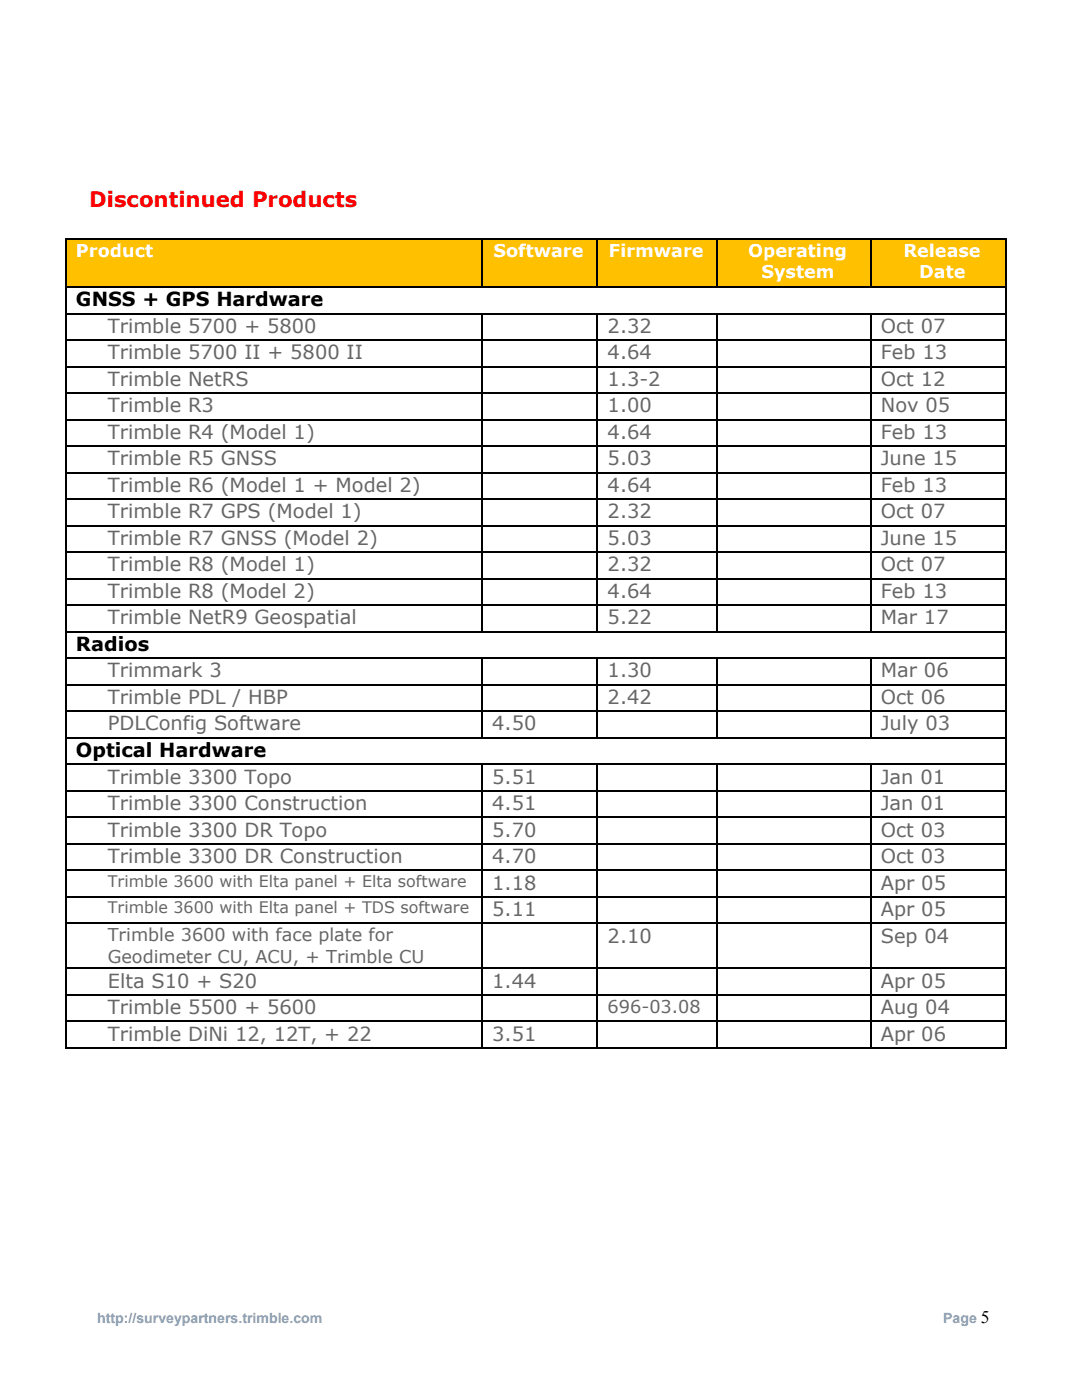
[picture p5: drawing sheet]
<svg xmlns="http://www.w3.org/2000/svg" width="216mm" height="279mm" viewBox="0 0 216 279" stroke-linecap="round" stroke-linejoin="round" font-family="sans-serif">
<defs><g id="words">
<text font-size="4.2" fill="#f00" x="17.8" y="41.3">Discontinued Products</text>
<g font-size="3.9">
<text x="15.2" y="61.1">GNSS + GPS Hardware</text>
<text x="15.2" y="129.9">Radios</text>
<text x="15.2" y="151.1">Optical Hardware</text>
</g>
<g font-size="3.9" fill="#666">
<text x="21.5" y="66.4">Trimble 5700 + 5800</text>
<text x="21.5" y="71.7">Trimble 5700 II + 5800 II</text>
<text x="121.2" y="66.4">2.32</text>
<text x="121.2" y="71.7">4.64</text>
<text x="175.8" y="66.4">Oct 07</text>
<text x="175.8" y="71.7">Feb 13</text>
<text x="21.5" y="77">Trimble NetRS</text>
<text x="121.2" y="77">1.3-2</text>
<text x="175.8" y="77">Oct 12</text>
<text x="21.5" y="82.3">Trimble R3</text>
<text x="121.2" y="82.3">1.00</text>
<text x="175.8" y="82.3">Nov 05</text>
<text x="21.5" y="87.6">Trimble R4 (Model 1)</text>
<text x="121.2" y="87.6">4.64</text>
<text x="175.8" y="87.6">Feb 13</text>
<text x="21.5" y="92.9">Trimble R5 GNSS</text>
<text x="121.2" y="92.9">5.03</text>
<text x="175.8" y="92.9">June 15</text>
<text x="21.5" y="98.2">Trimble R6 (Model 1 + Model 2)</text>
<text x="121.2" y="98.2">4.64</text>
<text x="175.8" y="98.2">Feb 13</text>
<text x="21.5" y="103.5">Trimble R7 GPS (Model 1)</text>
<text x="121.2" y="103.5">2.32</text>
<text x="175.8" y="103.5">Oct 07</text>
<text x="21.5" y="108.7">Trimble R7 GNSS (Model 2)</text>
<text x="121.2" y="108.7">5.03</text>
<text x="175.8" y="108.7">June 15</text>
<text x="21.5" y="114">Trimble R8 (Model 1)</text>
<text x="21.5" y="119.3">Trimble R8 (Model 2)</text>
<text x="121.2" y="114">2.32</text>
<text x="121.2" y="119.3">4.64</text>
<text x="175.8" y="114">Oct 07</text>
<text x="175.8" y="119.3">Feb 13</text>
<text x="21.5" y="124.6">Trimble NetR9 Geospatial</text>
<text x="121.2" y="124.6">5.22</text>
<text x="175.8" y="124.6">Mar 17</text>
<text x="21.5" y="135.2">Trimmark 3</text>
<text x="121.2" y="135.2">1.30</text>
<text x="175.8" y="135.2">Mar 06</text>
<text x="21.5" y="140.5">Trimble PDL / HBP</text>
<text x="121.2" y="140.5">2.42</text>
<text x="175.8" y="140.5">Oct 06</text>
<text x="21.5" y="145.8">PDLConfig Software</text>
<text x="98.2" y="145.8">4.50</text>
<text x="175.8" y="145.8">July 03</text>
<text x="21.5" y="156.4">Trimble 3300 Topo</text>
<text x="21.5" y="161.7">Trimble 3300 Construction</text>
<text x="98.2" y="156.4">5.51</text>
<text x="98.2" y="161.7">4.51</text>
<text x="175.8" y="156.4">Jan 01</text>
<text x="175.8" y="161.7">Jan 01</text>
<text x="21.5" y="167">Trimble 3300 DR Topo</text>
<text x="98.2" y="167">5.70</text>
<text x="175.8" y="167">Oct 03</text>
<text x="21.5" y="172.2">Trimble 3300 DR Construction</text>
<text x="98.2" y="172.2">4.70</text>
<text x="175.8" y="172.2">Oct 03</text>
<text x="98.2" y="177.5">1.18</text>
<text x="175.8" y="177.5">Apr 05</text>
<text x="98.2" y="182.8">5.11</text>
<text x="175.8" y="182.8">Apr 05</text>
<text x="121.2" y="188.1">2.10</text>
<text x="175.8" y="188.1">Sep 04</text>
<text x="21.5" y="197.1">Elta S10 + S20</text>
<text x="98.2" y="197.1">1.44</text>
<text x="175.8" y="197.1">Apr 05</text>
<text x="21.5" y="202.4">Trimble 5500 + 5600</text>
<text x="175.8" y="202.4">Aug 04</text>
<text x="21.5" y="207.7">Trimble DiNi 12, 12T, + 22</text>
<text x="98.2" y="207.7">3.51</text>
<text x="175.8" y="207.7">Apr 06</text>
</g>
<g font-size="3.5" fill="#fff">
<text x="15.2" y="51.3">Product</text>
<text x="98.5" y="51.3">Software</text>
<text x="121.5" y="51.3">Firmware</text>
<text x="149.3" y="51.3">Operating</text>
<text x="180.3" y="51.3">Release</text>
<text x="151.9" y="55.6">System</text>
<text x="183.4" y="55.6">Date</text>
</g>
<g font-size="3.5" fill="#666">
<text x="21.5" y="187.9">Trimble 3600 with face plate for</text>
<text x="21.5" y="192.1">Geodimeter CU, ACU, + Trimble CU</text>
<text x="121.2" y="202.1">696-03.08</text>
</g>
<text font-size="3.5" x="195.7" y="264.1">5</text>
<g font-size="3.2" fill="#666">
<text x="21.5" y="177">Trimble 3600 with Elta panel + Elta software</text>
<text x="21.5" y="182.3">Trimble 3600 with Elta panel + TDS software</text>
</g>
<g font-size="2.8" fill="#7399c6">
<text x="19.4" y="264.1">http://surveypartners.trimble.com</text>
<text x="188.2" y="264.1">Page</text>
</g>
</g></defs>
<g fill="#ffc000">
<path d="M13 47.6h83v9.5h-83z"/>
<path d="M96 47.6h23.1v9.5h-23.1z"/>
<path d="M119.1 47.6h23.8v9.5h-23.8z"/>
<path d="M142.9 47.6h30.7v9.5h-30.7z"/>
<path d="M173.6 47.6h27v9.5h-27z"/>
</g>
<g fill="none" stroke="#000" stroke-width=".26">
<path d="M13 57.3h187.8M13 47.8h187.8M13.1 47.6v161.7M96.2 47.6v9.8M119.2 47.6v9.8M143 47.6v9.8M173.7 47.6v9.8M200.7 47.6v161.7M13 78.4h187.8M13 73.2h187.8M13 67.9h187.8M13 62.6h187.8"/>
<path d="M96.2 62.4v63.8M119.2 62.4v63.8M143 62.4v63.8M173.7 62.4v63.8M13 99.6h187.8M13 94.3h187.8M13 89h187.8M13 83.7h187.8M13 115.5h187.8M13 110.2h187.8M13 104.9h187.8M13 136.7h187.8"/>
<path d="M13 131.4h187.8M13 126.1h187.8M13 120.8h187.8M96.2 131.2v16.2M119.2 131.2v16.2M143 131.2v16.2M173.7 131.2v16.2M13 157.8h187.8M13 152.5h187.8M13 147.2h187.8M13 141.9h187.8M96.2 152.4v56.9"/>
<path d="M119.2 152.4v56.9M143 152.4v56.9M173.7 152.4v56.9M13 179h187.8M13 173.7h187.8M13 168.4h187.8M13 163.1h187.8M13 198.6h187.8M13 193.3h187.8M13 184.3h187.8M13 203.9h187.8M13 209.2h187.8"/>
</g>
<use href="#words"/>
</svg>
